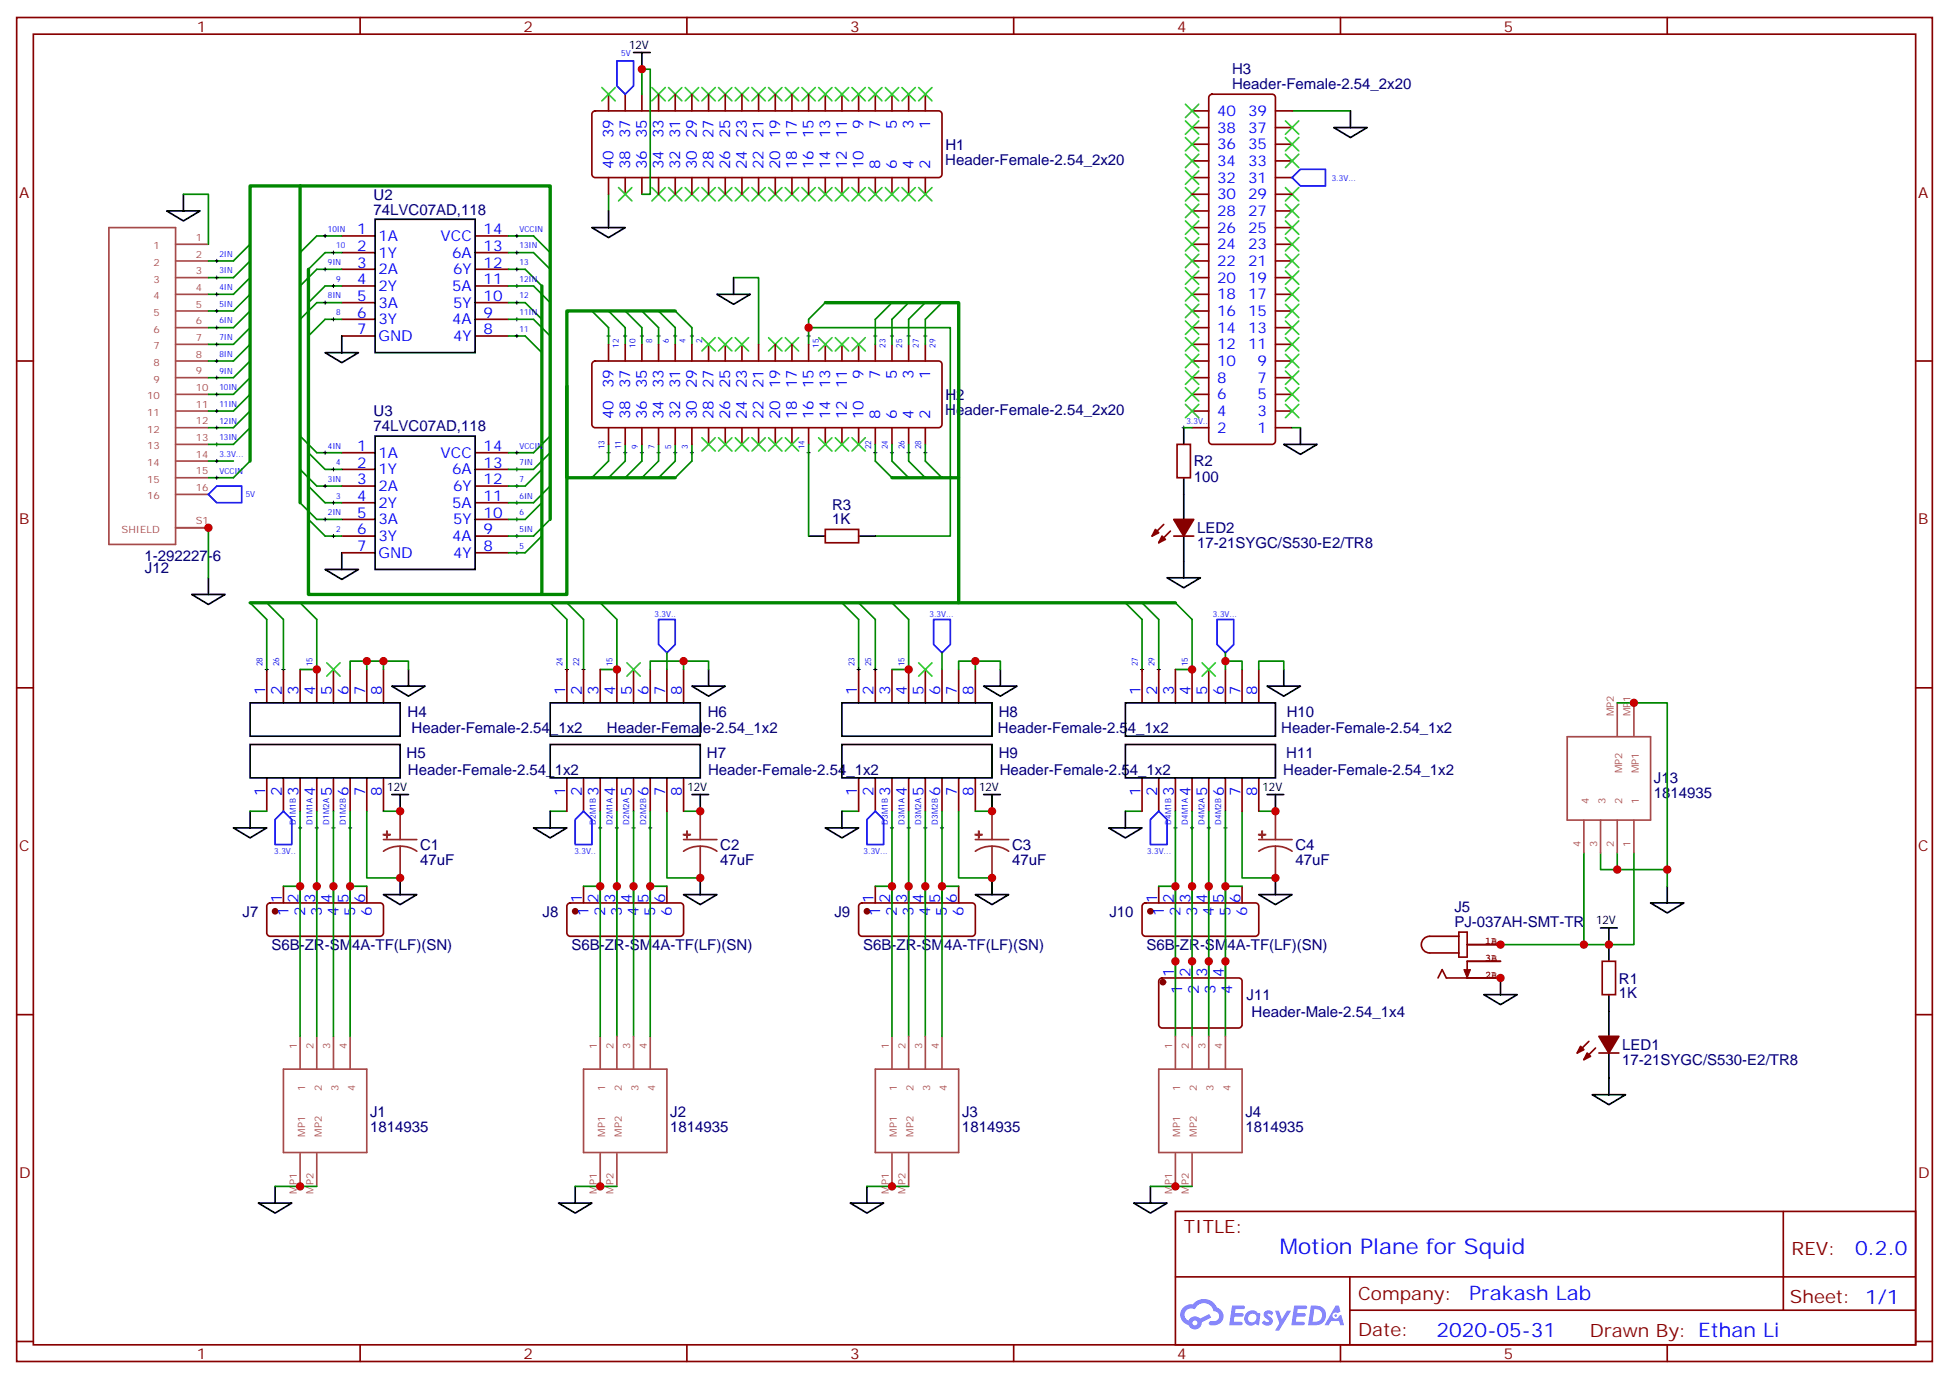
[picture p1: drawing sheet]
<svg xmlns="http://www.w3.org/2000/svg" width="412mm" height="292mm" viewBox="0 0 412 292" stroke-linecap="round" stroke-linejoin="round" font-family="sans-serif">
<defs><g id="words">
<text font-size="4.6" fill="#00f" x="270.8" y="265.3">Motion Plane for Squid</text>
<g font-size="4.2" fill="#00f">
<text x="392.5" y="265.6">0.2.0</text>
<text x="310.9" y="275.1">Prakash Lab</text>
<text x="304" y="282.9">2020-05-31</text>
</g>
<g font-size="3.9" fill="#800">
<text x="250.5" y="260.9">TITLE:</text>
<text x="379.1" y="265.6">REV:</text>
<text x="287.4" y="275.1">Company:</text>
<text x="378.7" y="275.7">Sheet: 1/1</text>
<text x="287.4" y="282.8">Date:</text>
<text x="336.4" y="282.8">Drawn By: Ethan Li</text>
</g>
<g font-size="3.2" fill="#800">
<text x="41.6" y="6.7">1</text>
<text x="110.8" y="6.7">2</text>
<text x="179.9" y="6.7">3</text>
<text x="249.1" y="6.7">4</text>
<text x="318.2" y="6.7">5</text>
<text x="4.1" y="41.8">A</text>
<text x="405.9" y="41.8">A</text>
<text x="4.1" y="110.9">B</text>
<text x="405.9" y="110.9">B</text>
<text x="4.1" y="180.1">C</text>
<text x="405.9" y="180.1">C</text>
<text x="4.1" y="249.2">D</text>
<text x="405.9" y="249.2">D</text>
<text x="41.6" y="287.5">1</text>
<text x="110.8" y="287.5">2</text>
<text x="179.9" y="287.5">3</text>
<text x="249.1" y="287.5">4</text>
<text x="318.2" y="287.5">5</text>
</g>
<g font-size="3.2" fill="#000080">
<text x="260.7" y="15.7">H3</text>
<text x="260.7" y="18.9">Header-Female-2.54_2x20</text>
<text x="200" y="34.8">Header-Female-2.54_2x20</text>
<text x="200" y="31.7">H1</text>
<text x="79" y="45.4">74LVC07AD,118</text>
<text x="79" y="42.2">U2</text>
<text x="79" y="88.1">U3</text>
<text x="200" y="87.8">Header-Female-2.54_2x20</text>
<text x="200" y="84.6">H2</text>
<text x="79" y="91.3">74LVC07AD,118</text>
<text x="252.6" y="101.9">100</text>
<text x="252.6" y="98.7">R2</text>
<text x="176.1" y="107.8">R3</text>
<text x="176.1" y="110.9">1K</text>
<text x="253.3" y="112.8">LED2</text>
<text x="30.5" y="118.7">1-292227-6</text>
<text x="253.3" y="116">17-21SYGC/S530-E2/TR8</text>
<text x="30.7" y="121.2">J12</text>
<text x="86.2" y="151.6">H4</text>
<text x="87.1" y="155">Header-Female-2.54_1x2</text>
<text x="128.4" y="155.1">Header-Female-2.54_1x2</text>
<text x="149.7" y="151.6">H6</text>
<text x="211.1" y="155.1">Header-Female-2.54_1x2</text>
<text x="211.3" y="151.6">H8</text>
<text x="271.1" y="155.1">Header-Female-2.54_1x2</text>
<text x="272.3" y="151.6">H10</text>
<text x="86" y="160.4">H5</text>
<text x="149.6" y="160.4">H7</text>
<text x="211.3" y="160.4">H9</text>
<text x="272.2" y="160.4">H11</text>
<text x="86.3" y="163.9">Header-Female-2.54_1x2</text>
<text x="149.8" y="163.9">Header-Female-2.54_1x2</text>
<text x="211.5" y="164">Header-Female-2.54_1x2</text>
<text x="271.5" y="164">Header-Female-2.54_1x2</text>
<text x="350" y="165.7">J13</text>
<text x="350" y="168.9">1814935</text>
<text x="88.9" y="179.8">C1</text>
<text x="152.4" y="179.8">C2</text>
<text x="214.1" y="179.8">C3</text>
<text x="274.1" y="179.8">C4</text>
<text x="88.9" y="183">47uF</text>
<text x="152.4" y="183">47uF</text>
<text x="214.1" y="183">47uF</text>
<text x="274.1" y="183">47uF</text>
<text x="51.3" y="193.9">J7</text>
<text x="114.8" y="193.9">J8</text>
<text x="176.5" y="193.9">J9</text>
<text x="234.8" y="193.9">J10</text>
<text x="307.7" y="196.1">PJ-037AH-SMT-TR</text>
<text x="307.7" y="193">J5</text>
<text x="57.4" y="201">S6B-ZR-SM4A-TF(LF)(SN)</text>
<text x="120.9" y="201">S6B-ZR-SM4A-TF(LF)(SN)</text>
<text x="182.7" y="201">S6B-ZR-SM4A-TF(LF)(SN)</text>
<text x="242.6" y="201">S6B-ZR-SM4A-TF(LF)(SN)</text>
<text x="342.6" y="208.1">R1</text>
<text x="263.8" y="211.6">J11</text>
<text x="264.8" y="215.1">Header-Male-2.54_1x4</text>
<text x="342.5" y="211.2">1K</text>
<text x="343.3" y="225.3">17-21SYGC/S530-E2/TR8</text>
<text x="343.3" y="222.1">LED1</text>
<text x="78.3" y="239.5">1814935</text>
<text x="78.3" y="236.3">J1</text>
<text x="141.8" y="239.5">1814935</text>
<text x="141.8" y="236.3">J2</text>
<text x="203.6" y="239.5">1814935</text>
<text x="203.6" y="236.3">J3</text>
<text x="263.5" y="239.5">1814935</text>
<text x="263.5" y="236.3">J4</text>
</g>
<g font-size="3.2" fill="#00f">
<text x="129.8" y="29.3" transform="rotate(-90 129.8 29.3)">39</text>
<text x="133.3" y="29.3" transform="rotate(-90 133.3 29.3)">37</text>
<text x="136.9" y="29.3" transform="rotate(-90 136.9 29.3)">35</text>
<text x="140.4" y="29.3" transform="rotate(-90 140.4 29.3)">33</text>
<text x="143.9" y="29.3" transform="rotate(-90 143.9 29.3)">31</text>
<text x="147.5" y="29.3" transform="rotate(-90 147.5 29.3)">29</text>
<text x="151" y="29.3" transform="rotate(-90 151 29.3)">27</text>
<text x="154.5" y="29.3" transform="rotate(-90 154.5 29.3)">25</text>
<text x="158" y="29.3" transform="rotate(-90 158 29.3)">23</text>
<text x="161.6" y="29.3" transform="rotate(-90 161.6 29.3)">21</text>
<text x="165.1" y="29.3" transform="rotate(-90 165.1 29.3)">19</text>
<text x="168.6" y="29.3" transform="rotate(-90 168.6 29.3)">17</text>
<text x="172.2" y="29.3" transform="rotate(-90 172.2 29.3)">15</text>
<text x="175.7" y="29.3" transform="rotate(-90 175.7 29.3)">13</text>
<text x="179.2" y="29.3" transform="rotate(-90 179.2 29.3)">11</text>
<text x="182.7" y="27.2" transform="rotate(-90 182.7 27.2)">9</text>
<text x="186.3" y="27.2" transform="rotate(-90 186.3 27.2)">7</text>
<text x="189.8" y="27.2" transform="rotate(-90 189.8 27.2)">5</text>
<text x="193.3" y="27.2" transform="rotate(-90 193.3 27.2)">3</text>
<text x="196.8" y="27.2" transform="rotate(-90 196.8 27.2)">1</text>
<text x="257.5" y="28">38</text>
<text x="257.5" y="24.5">40</text>
<text x="264.1" y="28">37</text>
<text x="264.1" y="24.5">39</text>
<text x="129.8" y="35.8" transform="rotate(-90 129.8 35.8)">40</text>
<text x="133.3" y="35.8" transform="rotate(-90 133.3 35.8)">38</text>
<text x="136.9" y="35.8" transform="rotate(-90 136.9 35.8)">36</text>
<text x="140.4" y="35.8" transform="rotate(-90 140.4 35.8)">34</text>
<text x="143.9" y="35.8" transform="rotate(-90 143.9 35.8)">32</text>
<text x="147.5" y="35.8" transform="rotate(-90 147.5 35.8)">30</text>
<text x="151" y="35.8" transform="rotate(-90 151 35.8)">28</text>
<text x="154.5" y="35.8" transform="rotate(-90 154.5 35.8)">26</text>
<text x="158" y="35.8" transform="rotate(-90 158 35.8)">24</text>
<text x="161.6" y="35.8" transform="rotate(-90 161.6 35.8)">22</text>
<text x="165.1" y="35.8" transform="rotate(-90 165.1 35.8)">20</text>
<text x="168.6" y="35.8" transform="rotate(-90 168.6 35.8)">18</text>
<text x="172.2" y="35.8" transform="rotate(-90 172.2 35.8)">16</text>
<text x="175.7" y="35.8" transform="rotate(-90 175.7 35.8)">14</text>
<text x="179.2" y="35.8" transform="rotate(-90 179.2 35.8)">12</text>
<text x="182.7" y="35.8" transform="rotate(-90 182.7 35.8)">10</text>
<text x="186.3" y="35.8" transform="rotate(-90 186.3 35.8)">8</text>
<text x="189.8" y="35.8" transform="rotate(-90 189.8 35.8)">6</text>
<text x="193.3" y="35.8" transform="rotate(-90 193.3 35.8)">4</text>
<text x="196.8" y="35.8" transform="rotate(-90 196.8 35.8)">2</text>
<text x="257.5" y="35.1">34</text>
<text x="257.5" y="31.6">36</text>
<text x="264.1" y="35.1">33</text>
<text x="264.1" y="31.6">35</text>
<text x="257.5" y="38.6">32</text>
<text x="264.1" y="38.6">31</text>
<text x="257.5" y="45.7">28</text>
<text x="257.5" y="42.2">30</text>
<text x="264.1" y="45.7">27</text>
<text x="264.1" y="42.2">29</text>
<text x="75.6" y="49.6">1</text>
<text x="75.6" y="53.1">2</text>
<text x="80.1" y="51">1A</text>
<text x="93.2" y="51">VCC</text>
<text x="102.3" y="53.1">13</text>
<text x="102.3" y="49.6">14</text>
<text x="257.5" y="52.7">24</text>
<text x="257.5" y="49.2">26</text>
<text x="264.1" y="52.7">23</text>
<text x="264.1" y="49.2">25</text>
<text x="75.6" y="56.6">3</text>
<text x="80.1" y="54.5">1Y</text>
<text x="80.1" y="58">2A</text>
<text x="95.7" y="54.5">6A</text>
<text x="95.9" y="58">6Y</text>
<text x="102.3" y="56.6">12</text>
<text x="257.5" y="59.8">20</text>
<text x="257.5" y="56.3">22</text>
<text x="264.1" y="59.8">19</text>
<text x="264.1" y="56.3">21</text>
<text x="75.6" y="60.1">4</text>
<text x="75.6" y="63.7">5</text>
<text x="80.1" y="61.6">2Y</text>
<text x="80.1" y="65.1">3A</text>
<text x="95.7" y="61.6">5A</text>
<text x="95.9" y="65.1">5Y</text>
<text x="102.3" y="63.7">10</text>
<text x="102.3" y="60.1">11</text>
<text x="257.5" y="63.3">18</text>
<text x="264.1" y="63.3">17</text>
<text x="75.6" y="67.2">6</text>
<text x="75.6" y="70.7">7</text>
<text x="80.1" y="68.6">3Y</text>
<text x="95.7" y="68.6">4A</text>
<text x="102.3" y="70.7">8</text>
<text x="102.3" y="67.2">9</text>
<text x="257.5" y="70.4">14</text>
<text x="257.5" y="66.9">16</text>
<text x="264.1" y="70.4">13</text>
<text x="264.1" y="66.9">15</text>
<text x="80.1" y="72.1">GND</text>
<text x="95.9" y="72.1">4Y</text>
<text x="257.5" y="77.4">10</text>
<text x="257.5" y="73.9">12</text>
<text x="264.1" y="73.9">11</text>
<text x="266.1" y="77.4">9</text>
<text x="129.8" y="82.2" transform="rotate(-90 129.8 82.2)">39</text>
<text x="133.3" y="82.2" transform="rotate(-90 133.3 82.2)">37</text>
<text x="136.9" y="82.2" transform="rotate(-90 136.9 82.2)">35</text>
<text x="140.4" y="82.2" transform="rotate(-90 140.4 82.2)">33</text>
<text x="143.9" y="82.2" transform="rotate(-90 143.9 82.2)">31</text>
<text x="147.5" y="82.2" transform="rotate(-90 147.5 82.2)">29</text>
<text x="151" y="82.2" transform="rotate(-90 151 82.2)">27</text>
<text x="154.5" y="82.2" transform="rotate(-90 154.5 82.2)">25</text>
<text x="158" y="82.2" transform="rotate(-90 158 82.2)">23</text>
<text x="161.6" y="82.2" transform="rotate(-90 161.6 82.2)">21</text>
<text x="165.1" y="82.2" transform="rotate(-90 165.1 82.2)">19</text>
<text x="168.6" y="82.2" transform="rotate(-90 168.6 82.2)">17</text>
<text x="172.2" y="82.2" transform="rotate(-90 172.2 82.2)">15</text>
<text x="175.7" y="82.2" transform="rotate(-90 175.7 82.2)">13</text>
<text x="179.2" y="82.2" transform="rotate(-90 179.2 82.2)">11</text>
<text x="182.7" y="80.2" transform="rotate(-90 182.7 80.2)">9</text>
<text x="186.3" y="80.2" transform="rotate(-90 186.3 80.2)">7</text>
<text x="189.8" y="80.2" transform="rotate(-90 189.8 80.2)">5</text>
<text x="193.3" y="80.2" transform="rotate(-90 193.3 80.2)">3</text>
<text x="196.8" y="80.2" transform="rotate(-90 196.8 80.2)">1</text>
<text x="257.5" y="81">8</text>
<text x="266.1" y="81">7</text>
<text x="129.8" y="88.7" transform="rotate(-90 129.8 88.7)">40</text>
<text x="133.3" y="88.7" transform="rotate(-90 133.3 88.7)">38</text>
<text x="136.9" y="88.7" transform="rotate(-90 136.9 88.7)">36</text>
<text x="140.4" y="88.7" transform="rotate(-90 140.4 88.7)">34</text>
<text x="143.9" y="88.7" transform="rotate(-90 143.9 88.7)">32</text>
<text x="147.5" y="88.7" transform="rotate(-90 147.5 88.7)">30</text>
<text x="151" y="88.7" transform="rotate(-90 151 88.7)">28</text>
<text x="154.5" y="88.7" transform="rotate(-90 154.5 88.7)">26</text>
<text x="158" y="88.7" transform="rotate(-90 158 88.7)">24</text>
<text x="161.6" y="88.7" transform="rotate(-90 161.6 88.7)">22</text>
<text x="165.1" y="88.7" transform="rotate(-90 165.1 88.7)">20</text>
<text x="168.6" y="88.7" transform="rotate(-90 168.6 88.7)">18</text>
<text x="172.2" y="88.7" transform="rotate(-90 172.2 88.7)">16</text>
<text x="175.7" y="88.7" transform="rotate(-90 175.7 88.7)">14</text>
<text x="179.2" y="88.7" transform="rotate(-90 179.2 88.7)">12</text>
<text x="182.7" y="88.7" transform="rotate(-90 182.7 88.7)">10</text>
<text x="186.3" y="88.7" transform="rotate(-90 186.3 88.7)">8</text>
<text x="189.8" y="88.7" transform="rotate(-90 189.8 88.7)">6</text>
<text x="193.3" y="88.7" transform="rotate(-90 193.3 88.7)">4</text>
<text x="196.8" y="88.7" transform="rotate(-90 196.8 88.7)">2</text>
<text x="257.5" y="88">4</text>
<text x="257.5" y="84.5">6</text>
<text x="266.1" y="88">3</text>
<text x="266.1" y="84.5">5</text>
<text x="75.6" y="95.4">1</text>
<text x="102.3" y="95.4">14</text>
<text x="257.5" y="91.5">2</text>
<text x="266.1" y="91.5">1</text>
<text x="75.6" y="99">2</text>
<text x="80.1" y="96.8">1A</text>
<text x="80.1" y="100.4">1Y</text>
<text x="93.2" y="96.8">VCC</text>
<text x="95.7" y="100.4">6A</text>
<text x="102.3" y="99">13</text>
<text x="75.6" y="102.5">3</text>
<text x="75.6" y="106">4</text>
<text x="80.1" y="103.9">2A</text>
<text x="80.1" y="107.4">2Y</text>
<text x="95.7" y="107.4">5A</text>
<text x="95.9" y="103.9">6Y</text>
<text x="102.3" y="106">11</text>
<text x="102.3" y="102.5">12</text>
<text x="75.6" y="109.5">5</text>
<text x="75.6" y="113.1">6</text>
<text x="80.1" y="110.9">3A</text>
<text x="95.9" y="110.9">5Y</text>
<text x="102.3" y="113.1">9</text>
<text x="102.3" y="109.5">10</text>
<text x="75.6" y="116.6">7</text>
<text x="80.1" y="114.5">3Y</text>
<text x="80.1" y="118">GND</text>
<text x="95.7" y="114.5">4A</text>
<text x="95.9" y="118">4Y</text>
<text x="102.3" y="116.6">8</text>
<text x="56.1" y="146.9" transform="rotate(-90 56.1 146.9)">1</text>
<text x="59.6" y="146.9" transform="rotate(-90 59.6 146.9)">2</text>
<text x="63.1" y="146.9" transform="rotate(-90 63.1 146.9)">3</text>
<text x="66.7" y="146.9" transform="rotate(-90 66.7 146.9)">4</text>
<text x="70.2" y="146.9" transform="rotate(-90 70.2 146.9)">5</text>
<text x="73.7" y="146.9" transform="rotate(-90 73.7 146.9)">6</text>
<text x="77.3" y="146.9" transform="rotate(-90 77.3 146.9)">7</text>
<text x="80.8" y="146.9" transform="rotate(-90 80.8 146.9)">8</text>
<text x="119.6" y="146.9" transform="rotate(-90 119.6 146.9)">1</text>
<text x="123.1" y="146.9" transform="rotate(-90 123.1 146.9)">2</text>
<text x="126.6" y="146.9" transform="rotate(-90 126.6 146.9)">3</text>
<text x="130.2" y="146.9" transform="rotate(-90 130.2 146.9)">4</text>
<text x="133.7" y="146.9" transform="rotate(-90 133.7 146.9)">5</text>
<text x="137.2" y="146.9" transform="rotate(-90 137.2 146.9)">6</text>
<text x="140.8" y="146.9" transform="rotate(-90 140.8 146.9)">7</text>
<text x="144.3" y="146.9" transform="rotate(-90 144.3 146.9)">8</text>
<text x="181.3" y="146.9" transform="rotate(-90 181.3 146.9)">1</text>
<text x="184.9" y="146.9" transform="rotate(-90 184.9 146.9)">2</text>
<text x="188.4" y="146.9" transform="rotate(-90 188.4 146.9)">3</text>
<text x="191.9" y="146.9" transform="rotate(-90 191.9 146.9)">4</text>
<text x="195.4" y="146.9" transform="rotate(-90 195.4 146.9)">5</text>
<text x="199" y="146.9" transform="rotate(-90 199 146.9)">6</text>
<text x="202.5" y="146.9" transform="rotate(-90 202.5 146.9)">7</text>
<text x="206" y="146.9" transform="rotate(-90 206 146.9)">8</text>
<text x="241.3" y="146.9" transform="rotate(-90 241.3 146.9)">1</text>
<text x="244.8" y="146.9" transform="rotate(-90 244.8 146.9)">2</text>
<text x="248.4" y="146.9" transform="rotate(-90 248.4 146.9)">3</text>
<text x="251.9" y="146.9" transform="rotate(-90 251.9 146.9)">4</text>
<text x="255.4" y="146.9" transform="rotate(-90 255.4 146.9)">5</text>
<text x="258.9" y="146.9" transform="rotate(-90 258.9 146.9)">6</text>
<text x="262.5" y="146.9" transform="rotate(-90 262.5 146.9)">7</text>
<text x="266" y="146.9" transform="rotate(-90 266 146.9)">8</text>
<text x="56.1" y="168.3" transform="rotate(-90 56.1 168.3)">1</text>
<text x="59.6" y="168.3" transform="rotate(-90 59.6 168.3)">2</text>
<text x="63.1" y="168.3" transform="rotate(-90 63.1 168.3)">3</text>
<text x="66.7" y="168.3" transform="rotate(-90 66.7 168.3)">4</text>
<text x="70.2" y="168.3" transform="rotate(-90 70.2 168.3)">5</text>
<text x="73.7" y="168.3" transform="rotate(-90 73.7 168.3)">6</text>
<text x="77.3" y="168.3" transform="rotate(-90 77.3 168.3)">7</text>
<text x="80.8" y="168.3" transform="rotate(-90 80.8 168.3)">8</text>
<text x="119.6" y="168.3" transform="rotate(-90 119.6 168.3)">1</text>
<text x="123.1" y="168.3" transform="rotate(-90 123.1 168.3)">2</text>
<text x="126.6" y="168.3" transform="rotate(-90 126.6 168.3)">3</text>
<text x="130.2" y="168.3" transform="rotate(-90 130.2 168.3)">4</text>
<text x="133.7" y="168.3" transform="rotate(-90 133.7 168.3)">5</text>
<text x="137.2" y="168.3" transform="rotate(-90 137.2 168.3)">6</text>
<text x="140.8" y="168.3" transform="rotate(-90 140.8 168.3)">7</text>
<text x="144.3" y="168.3" transform="rotate(-90 144.3 168.3)">8</text>
<text x="181.3" y="168.3" transform="rotate(-90 181.3 168.3)">1</text>
<text x="184.9" y="168.3" transform="rotate(-90 184.9 168.3)">2</text>
<text x="188.4" y="168.3" transform="rotate(-90 188.4 168.3)">3</text>
<text x="191.9" y="168.3" transform="rotate(-90 191.9 168.3)">4</text>
<text x="195.4" y="168.3" transform="rotate(-90 195.4 168.3)">5</text>
<text x="199" y="168.3" transform="rotate(-90 199 168.3)">6</text>
<text x="202.5" y="168.3" transform="rotate(-90 202.5 168.3)">7</text>
<text x="206" y="168.3" transform="rotate(-90 206 168.3)">8</text>
<text x="241.3" y="168.3" transform="rotate(-90 241.3 168.3)">1</text>
<text x="244.8" y="168.3" transform="rotate(-90 244.8 168.3)">2</text>
<text x="248.4" y="168.3" transform="rotate(-90 248.4 168.3)">3</text>
<text x="251.9" y="168.3" transform="rotate(-90 251.9 168.3)">4</text>
<text x="255.4" y="168.3" transform="rotate(-90 255.4 168.3)">5</text>
<text x="258.9" y="168.3" transform="rotate(-90 258.9 168.3)">6</text>
<text x="262.5" y="168.3" transform="rotate(-90 262.5 168.3)">7</text>
<text x="266" y="168.3" transform="rotate(-90 266 168.3)">8</text>
<text x="59.6" y="191" transform="rotate(-90 59.6 191)">1</text>
<text x="63.1" y="191" transform="rotate(-90 63.1 191)">2</text>
<text x="66.7" y="191" transform="rotate(-90 66.7 191)">3</text>
<text x="70.2" y="191" transform="rotate(-90 70.2 191)">4</text>
<text x="73.7" y="191" transform="rotate(-90 73.7 191)">5</text>
<text x="77.3" y="191" transform="rotate(-90 77.3 191)">6</text>
<text x="123.1" y="191" transform="rotate(-90 123.1 191)">1</text>
<text x="126.6" y="191" transform="rotate(-90 126.6 191)">2</text>
<text x="130.2" y="191" transform="rotate(-90 130.2 191)">3</text>
<text x="133.7" y="191" transform="rotate(-90 133.7 191)">4</text>
<text x="137.2" y="191" transform="rotate(-90 137.2 191)">5</text>
<text x="140.8" y="191" transform="rotate(-90 140.8 191)">6</text>
<text x="184.9" y="191" transform="rotate(-90 184.9 191)">1</text>
<text x="188.4" y="191" transform="rotate(-90 188.4 191)">2</text>
<text x="191.9" y="191" transform="rotate(-90 191.9 191)">3</text>
<text x="195.4" y="191" transform="rotate(-90 195.4 191)">4</text>
<text x="199" y="191" transform="rotate(-90 199 191)">5</text>
<text x="202.5" y="191" transform="rotate(-90 202.5 191)">6</text>
<text x="244.8" y="191" transform="rotate(-90 244.8 191)">1</text>
<text x="248.4" y="191" transform="rotate(-90 248.4 191)">2</text>
<text x="251.9" y="191" transform="rotate(-90 251.9 191)">3</text>
<text x="255.4" y="191" transform="rotate(-90 255.4 191)">4</text>
<text x="258.9" y="191" transform="rotate(-90 258.9 191)">5</text>
<text x="262.5" y="191" transform="rotate(-90 262.5 191)">6</text>
<text x="61" y="193.8" transform="rotate(-90 61 193.8)">1</text>
<text x="64.6" y="193.8" transform="rotate(-90 64.6 193.8)">2</text>
<text x="68.1" y="193.8" transform="rotate(-90 68.1 193.8)">3</text>
<text x="71.6" y="193.8" transform="rotate(-90 71.6 193.8)">4</text>
<text x="75.1" y="193.8" transform="rotate(-90 75.1 193.8)">5</text>
<text x="78.7" y="193.8" transform="rotate(-90 78.7 193.8)">6</text>
<text x="124.5" y="193.8" transform="rotate(-90 124.5 193.8)">1</text>
<text x="128.1" y="193.8" transform="rotate(-90 128.1 193.8)">2</text>
<text x="131.6" y="193.8" transform="rotate(-90 131.6 193.8)">3</text>
<text x="135.1" y="193.8" transform="rotate(-90 135.1 193.8)">4</text>
<text x="138.6" y="193.8" transform="rotate(-90 138.6 193.8)">5</text>
<text x="142.2" y="193.8" transform="rotate(-90 142.2 193.8)">6</text>
<text x="186.3" y="193.8" transform="rotate(-90 186.3 193.8)">1</text>
<text x="189.8" y="193.8" transform="rotate(-90 189.8 193.8)">2</text>
<text x="193.3" y="193.8" transform="rotate(-90 193.3 193.8)">3</text>
<text x="196.8" y="193.8" transform="rotate(-90 196.8 193.8)">4</text>
<text x="200.4" y="193.8" transform="rotate(-90 200.4 193.8)">5</text>
<text x="203.9" y="193.8" transform="rotate(-90 203.9 193.8)">6</text>
<text x="246.2" y="193.8" transform="rotate(-90 246.2 193.8)">1</text>
<text x="249.8" y="193.8" transform="rotate(-90 249.8 193.8)">2</text>
<text x="253.3" y="193.8" transform="rotate(-90 253.3 193.8)">3</text>
<text x="256.8" y="193.8" transform="rotate(-90 256.8 193.8)">4</text>
<text x="260.3" y="193.8" transform="rotate(-90 260.3 193.8)">5</text>
<text x="263.9" y="193.8" transform="rotate(-90 263.9 193.8)">6</text>
<text x="248.4" y="206.7" transform="rotate(-90 248.4 206.7)">1</text>
<text x="251.9" y="206.7" transform="rotate(-90 251.9 206.7)">2</text>
<text x="255.4" y="206.7" transform="rotate(-90 255.4 206.7)">3</text>
<text x="258.9" y="206.7" transform="rotate(-90 258.9 206.7)">4</text>
<text x="250.1" y="210.2" transform="rotate(-90 250.1 210.2)">1</text>
<text x="253.6" y="210.2" transform="rotate(-90 253.6 210.2)">2</text>
<text x="257.2" y="210.2" transform="rotate(-90 257.2 210.2)">3</text>
<text x="260.7" y="210.2" transform="rotate(-90 260.7 210.2)">4</text>
</g>
<g font-size="2.5">
<text x="133.1" y="10.3">12V</text>
<text x="82" y="167.2">12V</text>
<text x="145.5" y="167.2">12V</text>
<text x="207.2" y="167.2">12V</text>
<text x="267.2" y="167.2">12V</text>
<text x="337.7" y="195.5">12V</text>
</g>
<g font-size="2.1" fill="#a54b4b">
<text x="32.4" y="52.7">1</text>
<text x="41.4" y="51">1</text>
<text x="32.4" y="56.3">2</text>
<text x="32.4" y="59.8">3</text>
<text x="41.4" y="54.5">2</text>
<text x="41.4" y="58">3</text>
<text x="32.4" y="63.3">4</text>
<text x="41.4" y="61.6">4</text>
<text x="41.4" y="65.1">5</text>
<text x="32.4" y="66.8">5</text>
<text x="32.4" y="70.4">6</text>
<text x="41.4" y="68.6">6</text>
<text x="32.4" y="73.9">7</text>
<text x="32.4" y="77.4">8</text>
<text x="41.4" y="72.2">7</text>
<text x="41.4" y="75.7">8</text>
<text x="32.4" y="80.9">9</text>
<text x="41.4" y="79.2">9</text>
<text x="41.4" y="82.7">10</text>
<text x="31.1" y="84.5">10</text>
<text x="31.1" y="88">11</text>
<text x="41.4" y="86.3">11</text>
<text x="41.4" y="89.8">12</text>
<text x="31.1" y="91.5">12</text>
<text x="31.1" y="95.1">13</text>
<text x="41.4" y="93.3">13</text>
<text x="31.1" y="98.6">14</text>
<text x="41.4" y="96.8">14</text>
<text x="41.4" y="100.4">15</text>
<text x="31.1" y="102.1">15</text>
<text x="31.1" y="105.6">16</text>
<text x="41.4" y="103.9">16</text>
<text x="25.7" y="112.7">SHIELD</text>
<text x="41.4" y="111">S1</text>
<text x="341.5" y="151.6" transform="rotate(-90 341.5 151.6)">MP2</text>
<text x="345" y="151.6" transform="rotate(-90 345 151.6)">MP1</text>
<text x="343.2" y="163.6" transform="rotate(-90 343.2 163.6)">MP2</text>
<text x="346.8" y="163.6" transform="rotate(-90 346.8 163.6)">MP1</text>
<text x="336.2" y="170.1" transform="rotate(-90 336.2 170.1)">4</text>
<text x="339.7" y="170.1" transform="rotate(-90 339.7 170.1)">3</text>
<text x="343.2" y="170.1" transform="rotate(-90 343.2 170.1)">2</text>
<text x="346.8" y="170.1" transform="rotate(-90 346.8 170.1)">1</text>
<text x="334.4" y="179.1" transform="rotate(-90 334.4 179.1)">4</text>
<text x="338" y="179.1" transform="rotate(-90 338 179.1)">3</text>
<text x="341.5" y="179.1" transform="rotate(-90 341.5 179.1)">2</text>
<text x="345" y="179.1" transform="rotate(-90 345 179.1)">1</text>
<text x="62.8" y="221.9" transform="rotate(-90 62.8 221.9)">1</text>
<text x="66.3" y="221.9" transform="rotate(-90 66.3 221.9)">2</text>
<text x="69.9" y="221.9" transform="rotate(-90 69.9 221.9)">3</text>
<text x="73.4" y="221.9" transform="rotate(-90 73.4 221.9)">4</text>
<text x="126.3" y="221.9" transform="rotate(-90 126.3 221.9)">1</text>
<text x="129.8" y="221.9" transform="rotate(-90 129.8 221.9)">2</text>
<text x="133.4" y="221.9" transform="rotate(-90 133.4 221.9)">3</text>
<text x="136.9" y="221.9" transform="rotate(-90 136.9 221.9)">4</text>
<text x="188" y="221.9" transform="rotate(-90 188 221.9)">1</text>
<text x="191.6" y="221.9" transform="rotate(-90 191.6 221.9)">2</text>
<text x="195.1" y="221.9" transform="rotate(-90 195.1 221.9)">3</text>
<text x="198.6" y="221.9" transform="rotate(-90 198.6 221.9)">4</text>
<text x="248" y="221.9" transform="rotate(-90 248 221.9)">1</text>
<text x="251.5" y="221.9" transform="rotate(-90 251.5 221.9)">2</text>
<text x="255.1" y="221.9" transform="rotate(-90 255.1 221.9)">3</text>
<text x="258.6" y="221.9" transform="rotate(-90 258.6 221.9)">4</text>
<text x="64.5" y="230.9" transform="rotate(-90 64.5 230.9)">1</text>
<text x="68.1" y="230.9" transform="rotate(-90 68.1 230.9)">2</text>
<text x="71.6" y="230.9" transform="rotate(-90 71.6 230.9)">3</text>
<text x="75.1" y="230.9" transform="rotate(-90 75.1 230.9)">4</text>
<text x="128" y="230.9" transform="rotate(-90 128 230.9)">1</text>
<text x="131.6" y="230.9" transform="rotate(-90 131.6 230.9)">2</text>
<text x="135.1" y="230.9" transform="rotate(-90 135.1 230.9)">3</text>
<text x="138.6" y="230.9" transform="rotate(-90 138.6 230.9)">4</text>
<text x="189.8" y="230.9" transform="rotate(-90 189.8 230.9)">1</text>
<text x="193.3" y="230.9" transform="rotate(-90 193.3 230.9)">2</text>
<text x="196.8" y="230.9" transform="rotate(-90 196.8 230.9)">3</text>
<text x="200.4" y="230.9" transform="rotate(-90 200.4 230.9)">4</text>
<text x="249.7" y="230.9" transform="rotate(-90 249.7 230.9)">1</text>
<text x="253.3" y="230.9" transform="rotate(-90 253.3 230.9)">2</text>
<text x="256.8" y="230.9" transform="rotate(-90 256.8 230.9)">3</text>
<text x="260.3" y="230.9" transform="rotate(-90 260.3 230.9)">4</text>
<text x="64.5" y="240.5" transform="rotate(-90 64.5 240.5)">MP1</text>
<text x="68.1" y="240.5" transform="rotate(-90 68.1 240.5)">MP2</text>
<text x="128" y="240.5" transform="rotate(-90 128 240.5)">MP1</text>
<text x="131.6" y="240.5" transform="rotate(-90 131.6 240.5)">MP2</text>
<text x="189.8" y="240.5" transform="rotate(-90 189.8 240.5)">MP1</text>
<text x="193.3" y="240.5" transform="rotate(-90 193.3 240.5)">MP2</text>
<text x="249.7" y="240.5" transform="rotate(-90 249.7 240.5)">MP1</text>
<text x="253.3" y="240.5" transform="rotate(-90 253.3 240.5)">MP2</text>
<text x="62.8" y="252.5" transform="rotate(-90 62.8 252.5)">MP1</text>
<text x="66.3" y="252.5" transform="rotate(-90 66.3 252.5)">MP2</text>
<text x="126.3" y="252.5" transform="rotate(-90 126.3 252.5)">MP1</text>
<text x="129.8" y="252.5" transform="rotate(-90 129.8 252.5)">MP2</text>
<text x="188" y="252.5" transform="rotate(-90 188 252.5)">MP1</text>
<text x="191.6" y="252.5" transform="rotate(-90 191.6 252.5)">MP2</text>
<text x="248" y="252.5" transform="rotate(-90 248 252.5)">MP1</text>
<text x="251.5" y="252.5" transform="rotate(-90 251.5 252.5)">MP2</text>
</g>
<g font-size="2.1" fill="#840000">
<text x="314.3" y="199.8">1A</text>
<text x="314.3" y="203.3">3A</text>
<text x="315.5" y="199.8">B</text>
<text x="315.5" y="203.3">B</text>
<text x="314.3" y="206.9">2A</text>
<text x="315.5" y="206.9">B</text>
</g>
<g font-size="1.8" fill="#00f">
<text x="131.4" y="11.8">5V</text>
<text x="281.8" y="38.2">3.3V...</text>
<text x="69.4" y="49">10IN</text>
<text x="71.1" y="52.6">10</text>
<text x="109.9" y="52.6">13IN</text>
<text x="109.9" y="49">VCCIN</text>
<text x="46.4" y="54.3">2IN</text>
<text x="46.4" y="57.9">3IN</text>
<text x="69.4" y="56.1">9IN</text>
<text x="71.1" y="59.6">9</text>
<text x="109.9" y="56.1">13</text>
<text x="109.9" y="59.6">12IN</text>
<text x="46.4" y="61.4">4IN</text>
<text x="46.4" y="64.9">5IN</text>
<text x="69.4" y="63.1">8IN</text>
<text x="109.9" y="63.1">12</text>
<text x="46.4" y="68.4">6IN</text>
<text x="46.4" y="72">7IN</text>
<text x="71.1" y="66.7">8</text>
<text x="109.9" y="70.2">11</text>
<text x="109.9" y="66.7">11IN</text>
<text x="46.4" y="75.5">8IN</text>
<text x="130.9" y="73.6" transform="rotate(-90 130.9 73.6)">12</text>
<text x="134.5" y="73.6" transform="rotate(-90 134.5 73.6)">10</text>
<text x="138" y="72.7" transform="rotate(-90 138 72.7)">8</text>
<text x="141.5" y="72.7" transform="rotate(-90 141.5 72.7)">6</text>
<text x="145.1" y="72.7" transform="rotate(-90 145.1 72.7)">4</text>
<text x="148.6" y="72.7" transform="rotate(-90 148.6 72.7)">2</text>
<text x="173.3" y="73.6" transform="rotate(-90 173.3 73.6)">15</text>
<text x="187.4" y="73.6" transform="rotate(-90 187.4 73.6)">23</text>
<text x="190.9" y="73.6" transform="rotate(-90 190.9 73.6)">25</text>
<text x="194.4" y="73.6" transform="rotate(-90 194.4 73.6)">27</text>
<text x="198" y="73.6" transform="rotate(-90 198 73.6)">29</text>
<text x="46.4" y="79">9IN</text>
<text x="46.4" y="82.6">10IN</text>
<text x="46.4" y="86.1">11IN</text>
<text x="46.4" y="89.6">12IN</text>
<text x="251" y="89.6">3.3V..</text>
<text x="46.4" y="93.1">13IN</text>
<text x="69.4" y="94.9">4IN</text>
<text x="109.9" y="94.9">VCCIN</text>
<text x="127.9" y="95.1" transform="rotate(-90 127.9 95.1)">13</text>
<text x="131.4" y="95.1" transform="rotate(-90 131.4 95.1)">11</text>
<text x="134.9" y="95.1" transform="rotate(-90 134.9 95.1)">9</text>
<text x="138.5" y="95.1" transform="rotate(-90 138.5 95.1)">7</text>
<text x="142" y="95.1" transform="rotate(-90 142 95.1)">5</text>
<text x="145.5" y="95.1" transform="rotate(-90 145.5 95.1)">3</text>
<text x="170.2" y="95.1" transform="rotate(-90 170.2 95.1)">14</text>
<text x="184.3" y="95.1" transform="rotate(-90 184.3 95.1)">22</text>
<text x="187.9" y="95.1" transform="rotate(-90 187.9 95.1)">24</text>
<text x="191.4" y="95.1" transform="rotate(-90 191.4 95.1)">26</text>
<text x="194.9" y="95.1" transform="rotate(-90 194.9 95.1)">28</text>
<text x="46.4" y="96.7">3.3V...</text>
<text x="46.4" y="100.2">VCCIN</text>
<text x="69.4" y="102">3IN</text>
<text x="71.1" y="98.4">4</text>
<text x="109.9" y="102">7</text>
<text x="109.9" y="98.4">7IN</text>
<text x="52" y="105.2">5V</text>
<text x="71.1" y="105.5">3</text>
<text x="109.9" y="105.5">6IN</text>
<text x="69.4" y="109">2IN</text>
<text x="71.1" y="112.5">2</text>
<text x="109.9" y="109">6</text>
<text x="109.9" y="112.5">5IN</text>
<text x="109.9" y="116.1">5</text>
<text x="138.5" y="130.5">3.3V..</text>
<text x="196.7" y="130.5">3.3V...</text>
<text x="256.7" y="130.5">3.3V...</text>
<text x="55.6" y="140.9" transform="rotate(-90 55.6 140.9)">28</text>
<text x="59.1" y="140.9" transform="rotate(-90 59.1 140.9)">26</text>
<text x="66.1" y="140.9" transform="rotate(-90 66.1 140.9)">15</text>
<text x="119.1" y="140.9" transform="rotate(-90 119.1 140.9)">24</text>
<text x="122.6" y="140.9" transform="rotate(-90 122.6 140.9)">22</text>
<text x="129.6" y="140.9" transform="rotate(-90 129.6 140.9)">15</text>
<text x="180.8" y="140.9" transform="rotate(-90 180.8 140.9)">23</text>
<text x="184.3" y="140.9" transform="rotate(-90 184.3 140.9)">25</text>
<text x="191.4" y="140.9" transform="rotate(-90 191.4 140.9)">15</text>
<text x="240.8" y="140.9" transform="rotate(-90 240.8 140.9)">27</text>
<text x="244.3" y="140.9" transform="rotate(-90 244.3 140.9)">29</text>
<text x="251.3" y="140.9" transform="rotate(-90 251.3 140.9)">15</text>
<text x="62.6" y="174.5" transform="rotate(-90 62.6 174.5)">D1M1B</text>
<text x="66.1" y="174.5" transform="rotate(-90 66.1 174.5)">D1M1A</text>
<text x="69.7" y="174.5" transform="rotate(-90 69.7 174.5)">D1M2A</text>
<text x="73.2" y="174.5" transform="rotate(-90 73.2 174.5)">D1M2B</text>
<text x="126.1" y="174.5" transform="rotate(-90 126.1 174.5)">D2M1B</text>
<text x="129.6" y="174.5" transform="rotate(-90 129.6 174.5)">D2M1A</text>
<text x="133.2" y="174.5" transform="rotate(-90 133.2 174.5)">D2M2A</text>
<text x="136.7" y="174.5" transform="rotate(-90 136.7 174.5)">D2M2B</text>
<text x="187.8" y="174.5" transform="rotate(-90 187.8 174.5)">D3M1B</text>
<text x="191.4" y="174.5" transform="rotate(-90 191.4 174.5)">D3M1A</text>
<text x="194.9" y="174.5" transform="rotate(-90 194.9 174.5)">D3M2A</text>
<text x="198.4" y="174.5" transform="rotate(-90 198.4 174.5)">D3M2B</text>
<text x="247.8" y="174.5" transform="rotate(-90 247.8 174.5)">D4M1B</text>
<text x="251.3" y="174.5" transform="rotate(-90 251.3 174.5)">D4M1A</text>
<text x="254.9" y="174.5" transform="rotate(-90 254.9 174.5)">D4M2A</text>
<text x="258.4" y="174.5" transform="rotate(-90 258.4 174.5)">D4M2B</text>
<text x="58" y="180.6">3.3V..</text>
<text x="121.5" y="180.6">3.3V..</text>
<text x="182.7" y="180.6">3.3V...</text>
<text x="242.7" y="180.6">3.3V...</text>
</g>
</g></defs>
<g fill="none" stroke="#870000" stroke-width=".35">
<path d="M3.5 3.7h405.4v284.3h-405.4zM7.1 7.2h398.2v277.3h-398.2zM76.2 3.7v3.5M145.3 3.7v3.5M214.5 3.7v3.5M283.6 3.7v3.5M352.8 3.7v3.5M3.5 76.4h3.6M405.3 76.4h3.6M3.5 145.5h3.6M405.3 145.5h3.6M3.5 214.7h3.6"/>
<path d="M405.3 214.7h3.6M248.7 256.3h156.6v28.2h-156.6zM377.3 256.3v20.9M248.7 270.1h156.5M285.6 277.2h119.6M285.6 270.1v14.2M3.5 283.8h3.6M76.2 284.5v3.5M145.3 284.5v3.5M214.5 284.5v3.5M283.6 284.5v3.5M352.8 284.5v3.5"/>
<path d="M405.3 283.8h3.6"/>
</g>
<g fill="#5487ff">
<path d="M267.7 277.5a1.22 1.22 0 0 1 1.7 .2l-.4 .6a.47 .47 0 0 0-.3-.4 .47 .47 0 0 0-.5 .2v.1a1.55 1.55 0 0 1 1.1 1.5 1.34 1.34 0 0 1-2.3 .2l.5-.6 .7 .5a.29 .29 0 0 0 .3-.3 .29 .29 0 0 0-.2-.3 1.04 1.04 0 0 1-.6-1.7z"/>
<path d="M260.7 276.2h2.1a.43 .43 0 0 1 .5 .1 .43 .43 0 0 1 .1 .5l-.3 .2h-1.7l-.1 .8h1.5a.37 .37 0 0 1 .3 .4 .37 .37 0 0 1-.3 .4h-1.6l-.2 1.1h1.3a.43 .43 0 0 1 .5 0 .43 .43 0 0 1 .1 .5l-.3 .2h-2.5z"/>
<path d="M273.8 276.2h2.2a.43 .43 0 0 1 .4 .1 .43 .43 0 0 1 .1 .5l-.3 .2h-1.6l-.2 .8h1.6a.37 .37 0 0 1 .3 .4 .37 .37 0 0 1-.4 .4l-1.6-.1-.1 1.1h1.3a.43 .43 0 0 1 .4 .1 .43 .43 0 0 1 .1 .5l-.3 .2h-2.4z"/>
<path d="M282.6 276.2h.7l.3 1.3-.6 .3a.69 .69 0 0 0-1 .3 .69 .69 0 0 0 .4 .9 .69 .69 0 0 0 .9-.6l.5-.2 .6 2.2h-.8l-.2-.9h-1.8l-.5 .9h-.8z"/>
<path d="M269.8 277.3h.8l.6 1.8 1.1-1.8h.9l-2.6 4.2h-.8l.9-1.5z"/>
<path d="M277.4 276.2l-.6 4.2h1.3a2.11 2.11 0 0 0 2.5-2.1 2.11 2.11 0 0 0-2.5-2.1zM278.1 277a1.39 1.39 0 0 1 1.7 1.4 1.39 1.39 0 0 1-1.8 1.2h-.3z"/>
<path d="M263.7 277.8a1.47 1.47 0 0 0-.1 2.1 1.47 1.47 0 0 0 2.1 .1l.7 .4 .3-2.3-.2-.3h-.4a1.49 1.49 0 0 0-2.4 0zM264.4 278.2a.92 .92 0 0 1 1.5 .5 .92 .92 0 0 1-1.3 1.1 .9 .9 0 0 1-.2-1.6z"/>
<path d="M250.4 276.6a2.18 2.18 0 0 0 1.1 3.7 1.44 1.44 0 0 0 1.6 .9 1.44 1.44 0 0 0 1.2-1.4l2-1.1-.5-.7-1.9 1a1.47 1.47 0 0 0-2.4 .4 1.39 1.39 0 0 1-.7-1.9 1.39 1.39 0 0 1 2-.5 2.08 2.08 0 0 1 2.2-1.3 2.08 2.08 0 0 1 1.8 1.7 1.07 1.07 0 0 1 1.2 1 1.07 1.07 0 0 1-1 1.1h-.7a.43 .43 0 0 0-.5 .4 .43 .43 0 0 0 .4 .5 2 2 0 0 0 2.4-1 2 2 0 0 0-.7-2.6l-.4-.2a2.98 2.98 0 0 0-5.1-.6l-1.1 .1zM252.3 279.9a.55 .55 0 0 1 1.1 0 .55 .55 0 0 1-1.1 0z"/>
<circle cx="282.6" cy="278.3" r=".26"/>
</g>
<g fill="none" stroke="#3c3" stroke-width=".35">
<path d="M127.4 18.5l2.8 2.8M130.2 18.5l-2.8 2.8M137.9 18.5l2.9 2.8M140.8 18.5l-2.9 2.8M141.5 18.5l2.8 2.8M144.3 18.5l-2.8 2.8M145 18.5l2.8 2.8M147.8 18.5l-2.8 2.8M148.5 18.5l2.8 2.8M151.3 18.5l-2.8 2.8M152 18.5l2.9 2.8M154.9 18.5l-2.9 2.8"/>
<path d="M155.6 18.5l2.8 2.8M158.4 18.5l-2.8 2.8M159.1 18.5l2.8 2.8M161.9 18.5l-2.8 2.8M162.6 18.5l2.9 2.8M165.5 18.5l-2.9 2.8M166.2 18.5l2.8 2.8M169 18.5l-2.8 2.8M169.7 18.5l2.8 2.8M172.5 18.5l-2.8 2.8M173.2 18.5l2.8 2.8M176 18.5l-2.8 2.8"/>
<path d="M176.7 18.5l2.9 2.8M179.6 18.5l-2.9 2.8M180.3 18.5l2.8 2.8M183.1 18.5l-2.8 2.8M183.8 18.5l2.8 2.8M186.6 18.5l-2.8 2.8M187.3 18.5l2.8 2.8M190.1 18.5l-2.8 2.8M190.9 18.5l2.8 2.8M193.7 18.5l-2.8 2.8M194.4 18.5l2.8 2.8M197.2 18.5l-2.8 2.8"/>
<path d="M130.9 39.7l2.8 2.8M133.7 39.7l-2.8 2.8M137.9 39.7l2.9 2.8M140.8 39.7l-2.9 2.8M141.5 39.7l2.8 2.8M144.3 39.7l-2.8 2.8M145 39.7l2.8 2.8M147.8 39.7l-2.8 2.8M148.5 39.7l2.8 2.8M151.3 39.7l-2.8 2.8M152 39.7l2.9 2.8M154.9 39.7l-2.9 2.8"/>
<path d="M155.6 39.7l2.8 2.8M158.4 39.7l-2.8 2.8M159.1 39.7l2.8 2.8M161.9 39.7l-2.8 2.8M162.6 39.7l2.9 2.8M165.5 39.7l-2.9 2.8M166.2 39.7l2.8 2.8M169 39.7l-2.8 2.8M169.7 39.7l2.8 2.8M172.5 39.7l-2.8 2.8M173.2 39.7l2.8 2.8M176 39.7l-2.8 2.8"/>
<path d="M176.7 39.7l2.9 2.8M179.6 39.7l-2.9 2.8M180.3 39.7l2.8 2.8M183.1 39.7l-2.8 2.8M183.8 39.7l2.8 2.8M186.6 39.7l-2.8 2.8M187.3 39.7l2.8 2.8M190.1 39.7l-2.8 2.8M190.9 39.7l2.8 2.8M193.7 39.7l-2.8 2.8M194.4 39.7l2.8 2.8M197.2 39.7l-2.8 2.8"/>
<path d="M250.8 39.7l2.8 2.8M250.8 22l2.8 2.9M250.8 25.6l2.8 2.8M250.8 29.1l2.8 2.8M250.8 32.6l2.8 2.9M250.8 36.2l2.8 2.8M253.6 39.7l-2.8 2.8M253.6 22l-2.8 2.9M253.6 25.6l-2.8 2.8M253.6 29.1l-2.8 2.8M253.6 32.6l-2.8 2.9M253.6 36.2l-2.8 2.8"/>
<path d="M272 39.7l2.8 2.8M272 25.6l2.8 2.8M272 29.1l2.8 2.8M272 32.6l2.8 2.9M274.8 39.7l-2.8 2.8M274.8 25.6l-2.8 2.8M274.8 29.1l-2.8 2.8M274.8 32.6l-2.8 2.9M250.8 43.2l2.8 2.8M250.8 46.7l2.8 2.9M250.8 50.3l2.8 2.8M250.8 53.8l2.8 2.8"/>
<path d="M250.8 57.3l2.8 2.8M253.6 46.7l-2.8 2.9M253.6 50.3l-2.8 2.8M253.6 43.2l-2.8 2.8M253.6 53.8l-2.8 2.8M253.6 57.3l-2.8 2.8M272 57.3l2.8 2.8M272 53.8l2.8 2.8M272 50.3l2.8 2.8M272 46.7l2.8 2.9M272 43.2l2.8 2.8M274.8 43.2l-2.8 2.8"/>
<path d="M274.8 46.7l-2.8 2.9M274.8 50.3l-2.8 2.8M274.8 53.8l-2.8 2.8M274.8 57.3l-2.8 2.8M148.5 71.4l2.8 2.9M151.3 71.4l-2.8 2.9M152 71.4l2.9 2.9M154.9 71.4l-2.9 2.9M155.6 71.4l2.8 2.9M158.4 71.4l-2.8 2.9M162.6 71.4l2.9 2.9M165.5 71.4l-2.9 2.9"/>
<path d="M166.2 71.4l2.8 2.9M169 71.4l-2.8 2.9M173.2 71.4l2.8 2.9M176 71.4l-2.8 2.9M176.7 71.4l2.9 2.9M179.6 71.4l-2.9 2.9M180.3 71.4l2.8 2.9M183.1 71.4l-2.8 2.9M250.8 60.9l2.8 2.8M250.8 64.4l2.8 2.8M250.8 67.9l2.8 2.8M250.8 71.4l2.8 2.9"/>
<path d="M250.8 75l2.8 2.8M250.8 78.5l2.8 2.8M253.6 60.9l-2.8 2.8M253.6 64.4l-2.8 2.8M253.6 67.9l-2.8 2.8M253.6 71.4l-2.8 2.9M253.6 75l-2.8 2.8M253.6 78.5l-2.8 2.8M272 67.9l2.8 2.8M272 78.5l2.8 2.8M272 75l2.8 2.8M272 71.4l2.8 2.9"/>
<path d="M272 64.4l2.8 2.8M272 60.9l2.8 2.8M274.8 60.9l-2.8 2.8M274.8 64.4l-2.8 2.8M274.8 78.5l-2.8 2.8M274.8 75l-2.8 2.8M274.8 71.4l-2.8 2.9M274.8 67.9l-2.8 2.8M148.5 92.6l2.8 2.8M151.3 92.6l-2.8 2.8M152 92.6l2.9 2.8M154.9 92.6l-2.9 2.8"/>
<path d="M155.6 92.6l2.8 2.8M158.4 92.6l-2.8 2.8M159.1 92.6l2.8 2.8M161.9 92.6l-2.8 2.8M162.6 92.6l2.9 2.8M165.5 92.6l-2.9 2.8M166.2 92.6l2.8 2.8M169 92.6l-2.8 2.8M173.2 92.6l2.8 2.8M176 92.6l-2.8 2.8M176.7 92.6l2.9 2.8M179.6 92.6l-2.9 2.8"/>
<path d="M180.3 92.6l2.8 2.8M183.1 92.6l-2.8 2.8M250.8 82l2.8 2.8M250.8 85.5l2.8 2.9M253.6 82l-2.8 2.8M253.6 85.5l-2.8 2.9M272 85.5l2.8 2.9M272 82l2.8 2.8M274.8 85.5l-2.8 2.9M274.8 82l-2.8 2.8M69.1 140.2l2.9 2.9M72 140.2l-2.9 2.9"/>
<path d="M132.6 140.2l2.9 2.9M135.5 140.2l-2.9 2.9M194.4 140.2l2.8 2.9M197.2 140.2l-2.8 2.9M254.4 140.2l2.8 2.9M257.2 140.2l-2.8 2.9"/>
</g>
<g fill="none" stroke="#008700" stroke-width=".35">
<path d="M135.8 19.9v-5.3h1.8v26.5h-1.8M273.4 23.5h12.4M38.8 41.1h5.3v10.6M52.9 51.7l-3.5 3.5h-5.3M52.9 55.2l-3.5 3.5h-5.3M52.9 58.7l-3.5 3.6h-5.3M72.3 53.4h-3.5l-3.5 3.6M72.3 57h-5.3l-3.5 3.5M72.3 49.9h-5.3l-3.5 3.5M107.6 53.4h5.3l3.5 3.6M107.6 57h3.5l3.6 3.5M107.6 49.9h5.3l3.5 3.5"/>
<path d="M128.8 41.1v3.5M155.2 58.7h5.3v14.1M52.9 69.3l-3.5 3.5h-5.3M52.9 76.4l-3.5 3.5h-5.3M52.9 62.3l-3.5 3.5h-5.3M52.9 65.8l-3.5 3.5h-5.3M52.9 72.8l-3.5 3.6h-5.3M52.9 79.9l-3.5 3.5h-5.3M72.3 67.6h-3.5l-3.5 3.5M72.3 60.5h-3.5l-3.5 3.5M72.3 64h-5.3l-3.5 3.6M107.6 60.5h5.3l3.5 3.5"/>
<path d="M107.6 67.6h5.3l3.5 3.5M107.6 71.1h3.5l3.6 3.5M107.6 64h3.5l3.6 3.6M125.2 65.8l3.6 3.5v3.5M128.8 65.8l3.5 3.5v3.5M132.3 65.8l3.5 3.5v3.5M135.8 65.8l3.5 3.5v3.5M139.3 65.8l3.6 3.5v3.5M142.9 65.8l3.5 3.5v3.5M171.1 72.8v-3.5h30v44.1h-15.9M174.6 64l-3.5 3.6v1.7M188.7 64l-3.5 3.6v5.2"/>
<path d="M192.3 64l-3.6 3.6v5.2M195.8 64l-3.5 3.6v5.2M199.3 64l-3.5 3.6v5.2M44.1 97.5h5.3M52.9 87l-3.5 3.5h-5.3M52.9 83.4l-3.5 3.6h-5.3M52.9 90.5l-3.5 3.5h-5.3M52.9 97.5l-3.5 3.6h-5.3M63.5 99.3l3.5 3.5h5.3M63.5 92.3l3.5 3.5h5.3M65.3 95.8l3.5 3.5h3.5M114.7 99.3l-3.6 3.5h-3.5"/>
<path d="M116.4 95.8l-3.5 3.5h-5.3M116.4 92.3l-3.5 3.5h-5.3M128.8 94v3.5l-3.6 3.6M132.3 94v3.5l-3.5 3.6M135.8 94v3.5l-3.5 3.6M139.3 94v3.5l-3.5 3.6M142.9 94v3.5l-3.6 3.6M146.4 94v3.5l-3.5 3.6M171.1 94v19.4M185.2 94v3.5l3.5 3.6M188.7 94v3.5l3.6 3.6M192.3 94v3.5l3.5 3.6"/>
<path d="M195.8 94v3.5l3.5 3.6M250.5 90.5h1.7M273.4 90.5h1.8M44.1 111.7v10.5M63.5 106.4l3.5 3.5h5.3M65.3 109.9l3.5 3.5h3.5M65.3 102.8l3.5 3.6h3.5M114.7 106.4l-3.6 3.5h-3.5M114.7 113.4l-3.6 3.5h-3.5M116.4 109.9l-3.5 3.5h-5.3M116.4 102.8l-3.5 3.6h-5.3M52.9 127.5l3.5 3.6v10.5"/>
<path d="M56.4 127.5l3.6 3.6v10.5M63.5 127.5l3.5 3.6v10.5h-3.5M77.6 139.9v1.7M81.1 139.9h-7v1.7M116.4 127.5l3.5 3.6v10.5M119.9 127.5l3.6 3.6v10.5M127 127.5l3.5 3.6v10.5h-3.5M141.1 138.1v3.5M144.6 139.9h-7v1.7M178.2 127.5l3.5 3.6v10.5M181.7 127.5l3.5 3.6v10.5M188.7 127.5l3.6 3.6v10.5h-3.6"/>
<path d="M199.3 138.1v3.5M206.4 139.9h-3.6v1.7M238.1 127.5l3.6 3.6v10.5M241.7 127.5l3.5 3.6v10.5M248.7 127.5l3.5 3.6v10.5h-3.5M259.3 139.9h3.5v1.7M259.3 138.1v3.5M81.1 141.6v-1.7h5.3v1.7M144.6 141.6v-1.7h5.3v1.7M206.4 141.6v-1.7h5.3v1.7M266.3 141.6v-1.7h5.3v1.7M342.2 148.7h10.6v38.8"/>
<path d="M52.9 171.6h3.5M63.5 171.6v15.9h-3.5M67 171.6v47.7M70.6 171.6v47.7M74.1 171.6v15.9h3.5M77.6 171.6v14.1h7.1M81.1 171.6h3.6M116.4 171.6h3.5M127 171.6v15.9h-3.5M130.5 171.6v47.7M134.1 171.6v47.7M137.6 171.6v15.9h3.5"/>
<path d="M141.1 171.6v14.1h7.1M144.6 171.6h3.6M178.2 171.6h3.5M188.7 171.6v15.9h-3.5M192.3 171.6v47.7M195.8 171.6v47.7M199.3 171.6v15.9h3.5M202.8 171.6v14.1h7.1M206.4 171.6h3.5M238.1 171.6h3.6M248.7 171.6v15.9h-3.5M252.2 171.6v47.7"/>
<path d="M255.8 171.6v47.7M259.3 171.6v15.9h3.5M262.8 171.6v14.1h7.1M266.3 171.6h3.6M63.5 187.5v31.8M74.1 187.5v31.8M127 187.5v31.8M137.6 187.5v31.8M188.7 187.5v31.8M199.3 187.5v31.8M248.7 187.5v31.8M259.3 187.5v31.8"/>
<path d="M335.1 180.4v19.4M338.7 180.4v3.6h14.1M342.2 180.4v3.6M345.7 180.4v19.4h-28.2M58.2 251h8.8M121.7 251h8.8M183.4 251h8.9M243.4 251h8.8"/>
</g>
<g fill="none" stroke="#000" stroke-width=".35">
<path d="M134.1 11.1h3.5M135.8 11.1v3.5M282.2 27h7.1l-3.5 2.1zM285.8 23.5v3.5M35.3 44.6h7l-3.5 2.1zM38.8 41.1v3.5M79.4 46.4h21.1v28.2h-21.1zM125.2 48.2h7.1l-3.5 2.1zM128.8 44.6v3.6M155.2 58.7v3.6M68.8 74.6h7l-3.5 2.1zM72.3 71.1v3.5"/>
<path d="M151.7 62.3h7l-3.5 2.1zM79.4 92.3h21.1v28.2h-21.1zM250.5 90.5v3.5M271.6 94h7.1l-3.5 2.1zM275.2 90.5v3.5M72.3 116.9v3.6M171.1 113.4h3.5M181.7 113.4h3.5M250.5 101.1v8.8M250.5 113.4v8.8M40.6 125.8h7l-3.5 2.1zM44.1 122.2v3.6"/>
<path d="M68.8 120.5h7l-3.5 2.1zM246.9 122.2h7.1l-3.5 2.2zM52.9 148.7h31.8v7.1h-31.8zM52.9 157.5h31.8v7.1h-31.8zM82.9 145.2h7.1l-3.6 2.1zM86.4 141.6v3.6M116.4 157.5h31.8v7.1h-31.8zM116.4 148.7h31.8v7.1h-31.8zM146.4 145.2h7.1l-3.6 2.1zM149.9 141.6v3.6M178.2 148.7h31.7v7.1h-31.7zM178.2 157.5h31.7v7.1h-31.7z"/>
<path d="M208.1 145.2h7.1l-3.5 2.1zM211.7 141.6v3.6M238.1 157.5h31.8v7.1h-31.8zM238.1 148.7h31.8v7.1h-31.8zM268.1 145.2h7.1l-3.6 2.1zM271.6 141.6v3.6M49.4 175.2h7l-3.5 2.1zM52.9 171.6v3.6M82.9 168.1h3.5M84.7 168.1v3.5M112.9 175.2h7l-3.5 2.1zM116.4 171.6v3.6"/>
<path d="M146.4 168.1h3.5M148.2 168.1v3.5M174.6 175.2h7.1l-3.5 2.1zM178.2 171.6v3.6M208.1 168.1h3.6M209.9 168.1v3.5M234.6 175.2h7.1l-3.6 2.1zM238.1 171.6v3.6M268.1 168.1h3.5M269.9 168.1v3.5M81.1 189.3h7.1l-3.5 2.1zM84.7 185.7v3.6"/>
<path d="M144.6 189.3h7.1l-3.5 2.1zM148.2 185.7v3.6M206.4 189.3h7l-3.5 2.1zM209.9 185.7v3.6M266.3 189.3h7.1l-3.5 2.1zM269.9 185.7v3.6M338.7 196.3h3.5M340.4 196.3v7.1M349.2 191h7.1l-3.5 2.1zM352.8 187.5v3.5M314 210.4h7l-3.5 2.1zM317.5 206.9v3.5"/>
<path d="M340.4 210.4v8.9M336.9 231.6h7.1l-3.6 2.1zM340.4 222.8v8.8M54.7 254.5h7l-3.5 2.1zM58.2 251v3.5M118.2 254.5h7l-3.5 2.1zM121.7 251v3.5M179.9 254.5h7.1l-3.6 2.1zM183.4 251v3.5M239.9 254.5h7l-3.5 2.1zM243.4 251v3.5"/>
</g>
<g fill="none" stroke="#000" stroke-width=".21">
<path d="M45.5 55.2h.7M45.5 58.7h.7M45.9 54.9v.7M45.9 58.4v.7M68.4 57h.7M68.4 49.9h.7M68.8 49.6v.7M68.8 56.6v.7M70.2 53.4h.7M70.6 53.1v.7M109 53.4h.7M109 57h.7"/>
<path d="M109 49.9h.7M109.4 49.6v.7M109.4 53.1v.7M109.4 56.6v.7M45.5 62.3h.7M45.5 65.8h.7M45.5 69.3h.7M45.5 72.8h.7M45.5 76.4h.7M45.5 79.9h.7M45.9 61.9v.7M45.9 65.4v.7"/>
<path d="M45.9 69v.7M45.9 72.5v.7M45.9 76v.7M45.9 79.6v.7M68.4 64h.7M68.8 63.7v.7M70.2 67.6h.7M70.2 60.5h.7M70.6 60.1v.8M70.6 67.2v.7M109 71.1h.7M109 67.6h.7"/>
<path d="M109 60.5h.7M109 64h.7M109.4 60.1v.8M109.4 63.7v.7M109.4 67.2v.7M109.4 70.7v.7M128.4 71.1h.7M128.8 70.7v.7M131.9 71.1h.7M132.3 70.7v.7M135.5 71.1h.7M135.8 70.7v.7"/>
<path d="M139 71.1h.7M139.3 70.7v.7M142.5 71.1h.7M142.9 70.7v.7M146 71.1h.8M146.4 70.7v.7M170.7 71.1h.7M171.1 70.7v.7M184.9 71.1h.7M185.2 70.7v.7M188.4 71.1h.7M188.7 70.7v.7"/>
<path d="M191.9 71.1h.7M192.3 70.7v.7M195.4 71.1h.7M195.8 70.7v.7M45.5 90.5h.7M45.5 83.4h.7M45.5 87h.7M45.5 94h.7M45.5 97.5h.7M45.9 83.1v.7M45.9 86.6v.7M45.9 90.1v.7"/>
<path d="M45.9 93.7v.7M45.9 97.2v.7M68.4 95.8h.7M68.8 95.4v.7M70.2 99.3h.7M70.6 99v.7M109 95.8h.7M109 99.3h.7M109.4 95.4v.7M109.4 99v.7M128.4 95.8h.7M128.8 95.4v.7"/>
<path d="M131.9 95.8h.7M132.3 95.4v.7M135.5 95.8h.7M135.8 95.4v.7M139 95.8h.7M139.3 95.4v.7M142.5 95.8h.7M142.9 95.4v.7M146 95.8h.8M146.4 95.4v.7M170.7 95.8h.7M171.1 95.4v.7"/>
<path d="M184.9 95.8h.7M185.2 95.4v.7M188.4 95.8h.7M188.7 95.4v.7M191.9 95.8h.7M192.3 95.4v.7M195.4 95.8h.7M195.8 95.4v.7M250.1 90.5h.7M250.5 90.1v.7M45.5 101.1h.7M45.9 100.7v.7"/>
<path d="M68.4 102.8h.7M68.4 109.9h.7M68.8 102.5v.7M68.8 109.5v.7M70.2 113.4h.7M70.2 106.4h.7M70.6 106v.7M70.6 113.1v.7M109 113.4h.7M109 106.4h.7M109 102.8h.7M109 109.9h.7"/>
<path d="M109 116.9h.7M109.4 102.5v.7M109.4 106v.7M109.4 109.5v.7M109.4 113.1v.7M109.4 116.6v.7M56.1 141.6h.7M56.4 141.3v.7M59.6 141.6h.7M60 141.3v.7M66.7 141.6h.7M67 141.3v.7"/>
<path d="M119.6 141.6h.7M119.9 141.3v.7M123.1 141.6h.7M123.5 141.3v.7M130.2 141.6h.7M130.5 141.3v.7M181.3 141.6h.7M181.7 141.3v.7M184.9 141.6h.7M185.2 141.3v.7M191.9 141.6h.7M192.3 141.3v.7"/>
<path d="M241.3 141.6h.7M241.7 141.3v.7M244.8 141.6h.7M245.2 141.3v.7M251.9 141.6h.7M252.2 141.3v.7M63.1 175.2h.8M63.5 174.8v.7M66.7 175.2h.7M67 174.8v.7M70.2 175.2h.7M70.6 174.8v.7"/>
<path d="M73.7 175.2h.7M74.1 174.8v.7M126.6 175.2h.8M127 174.8v.7M130.2 175.2h.7M130.5 174.8v.7M133.7 175.2h.7M134.1 174.8v.7M137.2 175.2h.7M137.6 174.8v.7M188.4 175.2h.7M188.7 174.8v.7"/>
<path d="M191.9 175.2h.7M192.3 174.8v.7M195.4 175.2h.7M195.8 174.8v.7M199 175.2h.7M199.3 174.8v.7M248.4 175.2h.7M248.7 174.8v.7M251.9 175.2h.7M252.2 174.8v.7M255.4 175.2h.7M255.8 174.8v.7"/>
<path d="M258.9 175.2h.7M259.3 174.8v.7"/>
</g>
<g fill="none" stroke="#870000" stroke-width=".35">
<path d="M128.8 19.9v3.6M132.3 19.9v3.6M135.8 19.9v3.6M139.3 19.9v3.6M142.9 19.9v3.6M146.4 19.9v3.6M149.9 19.9v3.6M153.5 19.9v3.6M157 19.9v3.6M160.5 19.9v3.6M164 19.9v3.6M167.6 19.9v3.6"/>
<path d="M171.1 19.9v3.6M174.6 19.9v3.6M178.2 19.9v3.6M181.7 19.9v3.6M185.2 19.9v3.6M188.7 19.9v3.6M192.3 19.9v3.6M195.8 19.9v3.6M125.5 23.7l.4-.2h72.7a.71 .71 0 0 1 .7 .7v12.7a.76 .76 0 0 1-.7 .7h-72.7a.76 .76 0 0 1-.7-.7v-12.7zM128.8 37.6v3.5M132.3 37.6v3.5M135.8 37.6v3.5"/>
<path d="M139.3 37.6v3.5M142.9 37.6v3.5M146.4 37.6v3.5M149.9 37.6v3.5M153.5 37.6v3.5M157 37.6v3.5M160.5 37.6v3.5M164 37.6v3.5M167.6 37.6v3.5M171.1 37.6v3.5M174.6 37.6v3.5M178.2 37.6v3.5"/>
<path d="M181.7 37.6v3.5M185.2 37.6v3.5M188.7 37.6v3.5M192.3 37.6v3.5M195.8 37.6v3.5M252.2 37.6h3.6M252.2 34h3.6M252.2 30.5h3.6M252.2 27h3.6M252.2 23.5h3.6M256 20.1l.5-.2h12.7a.71 .71 0 0 1 .7 .7v72.7a.76 .76 0 0 1-.7 .7h-12.7a.76 .76 0 0 1-.7-.7v-72.7zM269.9 37.6h3.5"/>
<path d="M269.9 34h3.5M269.9 30.5h3.5M269.9 27h3.5M269.9 23.5h3.5M72.3 49.9h7.1M72.3 53.4h7.1M72.3 57h7.1M100.5 49.9h7.1M100.5 53.4h7.1M100.5 57h7.1M252.2 58.7h3.6M252.2 55.2h3.6"/>
<path d="M252.2 51.7h3.6M252.2 48.2h3.6M252.2 44.6h3.6M252.2 41.1h3.6M269.9 58.7h3.5M269.9 55.2h3.5M269.9 51.7h3.5M269.9 48.2h3.5M269.9 44.6h3.5M269.9 41.1h3.5M72.3 60.5h7.1M72.3 64h7.1"/>
<path d="M72.3 67.6h7.1M72.3 71.1h7.1M100.5 60.5h7.1M100.5 64h7.1M100.5 67.6h7.1M100.5 71.1h7.1M125.5 76.6l.4-.2h72.7a.71 .71 0 0 1 .7 .7v12.7a.76 .76 0 0 1-.7 .7h-72.7a.76 .76 0 0 1-.7-.7v-12.7zM128.8 72.8v3.6M132.3 72.8v3.6M135.8 72.8v3.6M139.3 72.8v3.6M142.9 72.8v3.6"/>
<path d="M146.4 72.8v3.6M149.9 72.8v3.6M153.5 72.8v3.6M157 72.8v3.6M160.5 72.8v3.6M164 72.8v3.6M167.6 72.8v3.6M171.1 72.8v3.6M174.6 72.8v3.6M178.2 72.8v3.6M181.7 72.8v3.6M185.2 72.8v3.6"/>
<path d="M188.7 72.8v3.6M192.3 72.8v3.6M195.8 72.8v3.6M252.2 79.9h3.6M252.2 76.4h3.6M252.2 72.8h3.6M252.2 69.3h3.6M252.2 65.8h3.6M252.2 62.3h3.6M269.9 79.9h3.5M269.9 76.4h3.5M269.9 72.8h3.5"/>
<path d="M269.9 69.3h3.5M269.9 65.8h3.5M269.9 62.3h3.5M72.3 95.8h7.1M72.3 99.3h7.1M100.5 95.8h7.1M100.5 99.3h7.1M128.8 90.5v3.5M132.3 90.5v3.5M135.8 90.5v3.5M139.3 90.5v3.5M142.9 90.5v3.5"/>
<path d="M146.4 90.5v3.5M149.9 90.5v3.5M153.5 90.5v3.5M157 90.5v3.5M160.5 90.5v3.5M164 90.5v3.5M167.6 90.5v3.5M171.1 90.5v3.5M174.6 90.5v3.5M178.2 90.5v3.5M181.7 90.5v3.5M185.2 90.5v3.5"/>
<path d="M188.7 90.5v3.5M192.3 90.5v3.5M195.8 90.5v3.5M249.1 94h2.8v7.1h-2.8zM252.2 90.5h3.6M252.2 87h3.6M252.2 83.4h3.6M269.9 90.5h3.5M269.9 87h3.5M269.9 83.4h3.5M72.3 113.4h7.1M72.3 102.8h7.1"/>
<path d="M72.3 106.4h7.1M72.3 109.9h7.1M72.3 116.9h7.1M100.5 113.4h7.1M100.5 102.8h7.1M100.5 106.4h7.1M100.5 109.9h7.1M100.5 116.9h7.1M174.6 112h7.1v2.8h-7.1zM246.2 110.9l-2.4 2.5M247.6 112.4l-2.4 2.4M248.4 113.4h4.2"/>
<path d="M56.4 141.6v7.1M60 141.6v7.1M63.5 141.6v7.1M67 141.6v7.1M70.6 141.6v7.1M74.1 141.6v7.1M77.6 141.6v7.1M81.1 141.6v7.1M119.9 141.6v7.1M123.5 141.6v7.1M127 141.6v7.1M130.5 141.6v7.1"/>
<path d="M134.1 141.6v7.1M137.6 141.6v7.1M141.1 141.6v7.1M144.6 141.6v7.1M181.7 141.6v7.1M185.2 141.6v7.1M188.7 141.6v7.1M192.3 141.6v7.1M195.8 141.6v7.1M199.3 141.6v7.1M202.8 141.6v7.1M206.4 141.6v7.1"/>
<path d="M241.7 141.6v7.1M245.2 141.6v7.1M248.7 141.6v7.1M252.2 141.6v7.1M255.8 141.6v7.1M259.3 141.6v7.1M262.8 141.6v7.1M266.3 141.6v7.1M56.4 164.6v7M60 164.6v7M63.5 164.6v7M67 164.6v7"/>
<path d="M70.6 164.6v7M74.1 164.6v7M77.6 164.6v7M81.1 164.6v7M119.9 164.6v7M123.5 164.6v7M127 164.6v7M130.5 164.6v7M134.1 164.6v7M137.6 164.6v7M141.1 164.6v7M144.6 164.6v7"/>
<path d="M181.7 164.6v7M185.2 164.6v7M188.7 164.6v7M192.3 164.6v7M195.8 164.6v7M199.3 164.6v7M202.8 164.6v7M206.4 164.6v7M241.7 164.6v7M245.2 164.6v7M248.7 164.6v7M252.2 164.6v7"/>
<path d="M255.8 164.6v7M259.3 164.6v7M262.8 164.6v7M266.3 164.6v7M56.7 191.2l.4-.2h23.3a.71 .71 0 0 1 .7 .7v5.7a.76 .76 0 0 1-.7 .7h-23.3a.76 .76 0 0 1-.7-.7v-5.7zM60 187.5v3.5M63.5 187.5v3.5M67 187.5v3.5M70.6 187.5v3.5M74.1 187.5v3.5M77.6 187.5v3.5M120.2 191.2l.4-.2h23.3a.71 .71 0 0 1 .7 .7v5.7a.76 .76 0 0 1-.7 .7h-23.3a.76 .76 0 0 1-.7-.7v-5.7z"/>
<path d="M123.5 187.5v3.5M127 187.5v3.5M130.5 187.5v3.5M134.1 187.5v3.5M137.6 187.5v3.5M141.1 187.5v3.5M181.9 191.2l.5-.2h23.3a.71 .71 0 0 1 .7 .7v5.7a.76 .76 0 0 1-.7 .7h-23.3a.76 .76 0 0 1-.7-.7v-5.7zM185.2 187.5v3.5M188.7 187.5v3.5M192.3 187.5v3.5M195.8 187.5v3.5M199.3 187.5v3.5"/>
<path d="M202.8 187.5v3.5M241.9 191.2l.5-.2h23.2a.71 .71 0 0 1 .7 .7v5.7a.76 .76 0 0 1-.7 .7h-23.2a.76 .76 0 0 1-.7-.7v-5.7zM245.2 187.5v3.5M248.7 187.5v3.5M252.2 187.5v3.5M255.8 187.5v3.5M259.3 187.5v3.5M262.8 187.5v3.5M245.4 207.1l.5-.2h16.2a.71 .71 0 0 1 .7 .7v9.2a.76 .76 0 0 1-.7 .7h-16.2a.76 .76 0 0 1-.7-.7v-9.2zM248.7 203.4v3.5M252.2 203.4v3.5M255.8 203.4v3.5"/>
<path d="M259.3 203.4v3.5M339 203.4h2.8v7h-2.8zM336.2 220.3l-2.5 2.5M337.6 221.7l-2.5 2.5M338.3 222.8h4.2"/>
</g>
<g fill="none" stroke="#8c2424" stroke-width=".35">
<path d="M81.1 177.6h7.1M84.7 179l1.8 .3 1.7 .8M84.7 179l-1.9 .3-1.7 .8M84.7 171.6v6M84.7 179v6.7M144.6 177.6h7.1M148.2 179l1.8 .3 1.7 .8M148.2 179l-1.9 .3-1.7 .8M148.2 171.6v6M148.2 179v6.7M206.4 177.6h7M209.9 179l1.9 .3 1.6 .8"/>
<path d="M209.9 179l-1.8 .3-1.7 .8M209.9 171.6v6M209.9 179v6.7M266.3 177.6h7.1M269.9 179l1.8 .3 1.7 .8M269.9 179l-1.9 .3-1.7 .8M269.9 171.6v6M269.9 179v6.7"/>
</g>
<g fill="#8c2424" stroke="#8c2424" stroke-width=".35">
<path d="M81.1 176.6h1.4z"/>
<path d="M81.8 175.9l.1 1.4z"/>
<path d="M144.6 176.6h1.4z"/>
<path d="M145.3 175.9l.1 1.4z"/>
<path d="M206.4 176.6h1.4z"/>
<path d="M207.1 175.9v1.4z"/>
<path d="M266.3 176.6h1.5z"/>
<path d="M267.1 175.9v1.4z"/>
</g>
<g fill="#870000" stroke="#870000" stroke-width=".35">
<path d="M338.3 219.3h4.2l-2.1 3.5z"/>
<path d="M335.8 222.8l.7 .7-1.4 .7z"/>
<path d="M334.4 221.4l.7 .7-1.4 .7z"/>
<path d="M248.4 109.9h4.2l-2.1 3.5z"/>
<path d="M245.9 113.4l.7 .7-1.4 .7z"/>
<path d="M244.5 112l.7 .7-1.4 .7z"/>
<circle cx="58.2" cy="192.8" r=".53"/>
<circle cx="121.7" cy="192.8" r=".53"/>
<circle cx="183.4" cy="192.8" r=".53"/>
<circle cx="243.4" cy="192.8" r=".53"/>
<circle cx="246.1" cy="207.8" r=".53"/>
</g>
<g fill="none" stroke="#a64a4a" stroke-width=".35">
<path d="M23 48.2h14.2v67h-14.2zM37.2 51.7h6.9M37.2 55.2h6.9M37.2 58.7h6.9M37.2 62.3h6.9M37.2 65.8h6.9M37.2 69.3h6.9M37.2 72.8h6.9M37.2 76.4h6.9M37.2 79.9h6.9M37.2 83.4h6.9M37.2 87h6.9"/>
<path d="M37.2 90.5h6.9M37.2 94h6.9M37.2 97.5h6.9M37.2 111.7h6.9M37.2 101.1h6.9M37.2 104.6h6.9M331.6 155.9h17.6v17.6h-17.6zM342.2 148.7v6.9M345.7 148.7v6.9M335.1 173.5v6.9M338.7 173.5v6.9M342.2 173.5v6.9"/>
<path d="M345.7 173.5v6.9M63.5 219.3v6.9M67 219.3v6.9M70.6 219.3v6.9M74.1 219.3v6.9M127 219.3v6.9M130.5 219.3v6.9M134.1 219.3v6.9M137.6 219.3v6.9M188.7 219.3v6.9M192.3 219.3v6.9M195.8 219.3v6.9"/>
<path d="M199.3 219.3v6.9M248.7 219.3v6.9M252.2 219.3v6.9M255.8 219.3v6.9M259.3 219.3v6.9M60 226.2h17.6v17.6h-17.6zM123.5 226.2h17.6v17.6h-17.6zM185.2 226.2h17.6v17.6h-17.6zM245.2 226.2h17.6v17.6h-17.6zM63.5 244.1v6.9M67 244.1v6.9M127 244.1v6.9"/>
<path d="M130.5 244.1v6.9M188.7 244.1v6.9M192.3 244.1v6.9M248.7 244.1v6.9M252.2 244.1v6.9"/>
</g>
<path d="M63.5 39.3h52.9v70.6M63.5 39.3h-10.6v58.2M63.5 39.3v67.1M65.3 57v68.8h54.6v-44.1M114.7 60.5v65.3M142.9 65.8h-23v35.3h23M174.6 64h28.2v63.5M188.7 101.1h14.1M52.9 127.5h195.8" fill="none" stroke="#008700" stroke-width=".71"/>
<path d="M130.5 12.9h3.6v5.3l-1.8 1.7-1.8-1.7zM275.2 35.8h5.3v3.5h-5.3l-1.8-1.7zM45.9 102.8h5.3v3.6h-5.3l-1.8-1.8zM139.3 131.1h3.6v5.2l-1.8 1.8-1.8-1.8zM197.6 131.1h3.5v5.2l-1.8 1.8-1.7-1.8zM257.5 131.1h3.6v5.2l-1.8 1.8-1.8-1.8zM60 171.6l1.7 1.8v5.3h-3.5v-5.3zM123.5 171.6l1.7 1.8v5.3h-3.5v-5.3zM185.2 171.6l1.8 1.8v5.3h-3.6v-5.3zM245.2 171.6l1.7 1.8v5.3h-3.5v-5.3z" fill="none" stroke="#00f" stroke-width=".35"/>
<path d="M309.7 205.1h1.4l-.7 1.8z" fill="#850000" stroke="#850000" stroke-width=".21"/>
<path d="M308.7 198.1h-6.2a1.76 1.76 0 0 0-1.8 1.7 1.76 1.76 0 0 0 1.8 1.8h6.2M308.7 197.2h1.7v5.3h-1.7zM310.4 199.8h7.1M304.3 206.9l.9-1.8 .8 1.8h11.5M317.5 203.4h-7.1v3.5" fill="none" stroke="#850000" stroke-width=".35"/>
<g fill="#c00">
<circle cx="352.8" cy="184" r=".88"/>
<circle cx="345.7" cy="148.7" r=".88"/>
<circle cx="317.5" cy="199.8" r=".88"/>
<circle cx="317.5" cy="206.9" r=".88"/>
<circle cx="70.6" cy="187.5" r=".88"/>
<circle cx="67" cy="187.5" r=".88"/>
<circle cx="134.1" cy="187.5" r=".88"/>
<circle cx="130.5" cy="187.5" r=".88"/>
<circle cx="195.8" cy="187.5" r=".88"/>
<circle cx="192.3" cy="187.5" r=".88"/>
<circle cx="63.5" cy="251" r=".88"/>
<circle cx="188.7" cy="251" r=".88"/>
<circle cx="248.7" cy="187.5" r=".88"/>
<circle cx="188.7" cy="187.5" r=".88"/>
<circle cx="127" cy="187.5" r=".88"/>
<circle cx="192.3" cy="141.6" r=".88"/>
<circle cx="206.4" cy="139.9" r=".88"/>
<circle cx="67" cy="141.6" r=".88"/>
<circle cx="81.1" cy="139.9" r=".88"/>
<circle cx="135.8" cy="14.6" r=".88"/>
<circle cx="44.1" cy="111.7" r=".88"/>
<circle cx="342.2" cy="184" r=".88"/>
<circle cx="340.4" cy="199.8" r=".88"/>
<circle cx="335.1" cy="199.8" r=".88"/>
<circle cx="130.5" cy="141.6" r=".88"/>
<circle cx="252.2" cy="141.6" r=".88"/>
<circle cx="77.6" cy="139.9" r=".88"/>
<circle cx="259.3" cy="139.9" r=".88"/>
<circle cx="144.6" cy="139.9" r=".88"/>
<circle cx="171.1" cy="69.3" r=".88"/>
<circle cx="269.9" cy="171.6" r=".88"/>
<circle cx="269.9" cy="185.7" r=".88"/>
<circle cx="209.9" cy="171.6" r=".88"/>
<circle cx="209.9" cy="185.7" r=".88"/>
<circle cx="148.2" cy="171.6" r=".88"/>
<circle cx="148.2" cy="185.7" r=".88"/>
<circle cx="84.7" cy="171.6" r=".88"/>
<circle cx="84.7" cy="185.7" r=".88"/>
<circle cx="63.5" cy="187.5" r=".88"/>
<circle cx="74.1" cy="187.5" r=".88"/>
<circle cx="137.6" cy="187.5" r=".88"/>
<circle cx="199.3" cy="187.5" r=".88"/>
<circle cx="259.3" cy="187.5" r=".88"/>
<circle cx="252.2" cy="187.5" r=".88"/>
<circle cx="255.8" cy="187.5" r=".88"/>
<circle cx="248.7" cy="251" r=".88"/>
<circle cx="127" cy="251" r=".88"/>
<circle cx="248.7" cy="203.4" r=".88"/>
<circle cx="252.2" cy="203.4" r=".88"/>
<circle cx="255.8" cy="203.4" r=".88"/>
<circle cx="259.3" cy="203.4" r=".88"/>
</g>
<use href="#words"/>
</svg>
